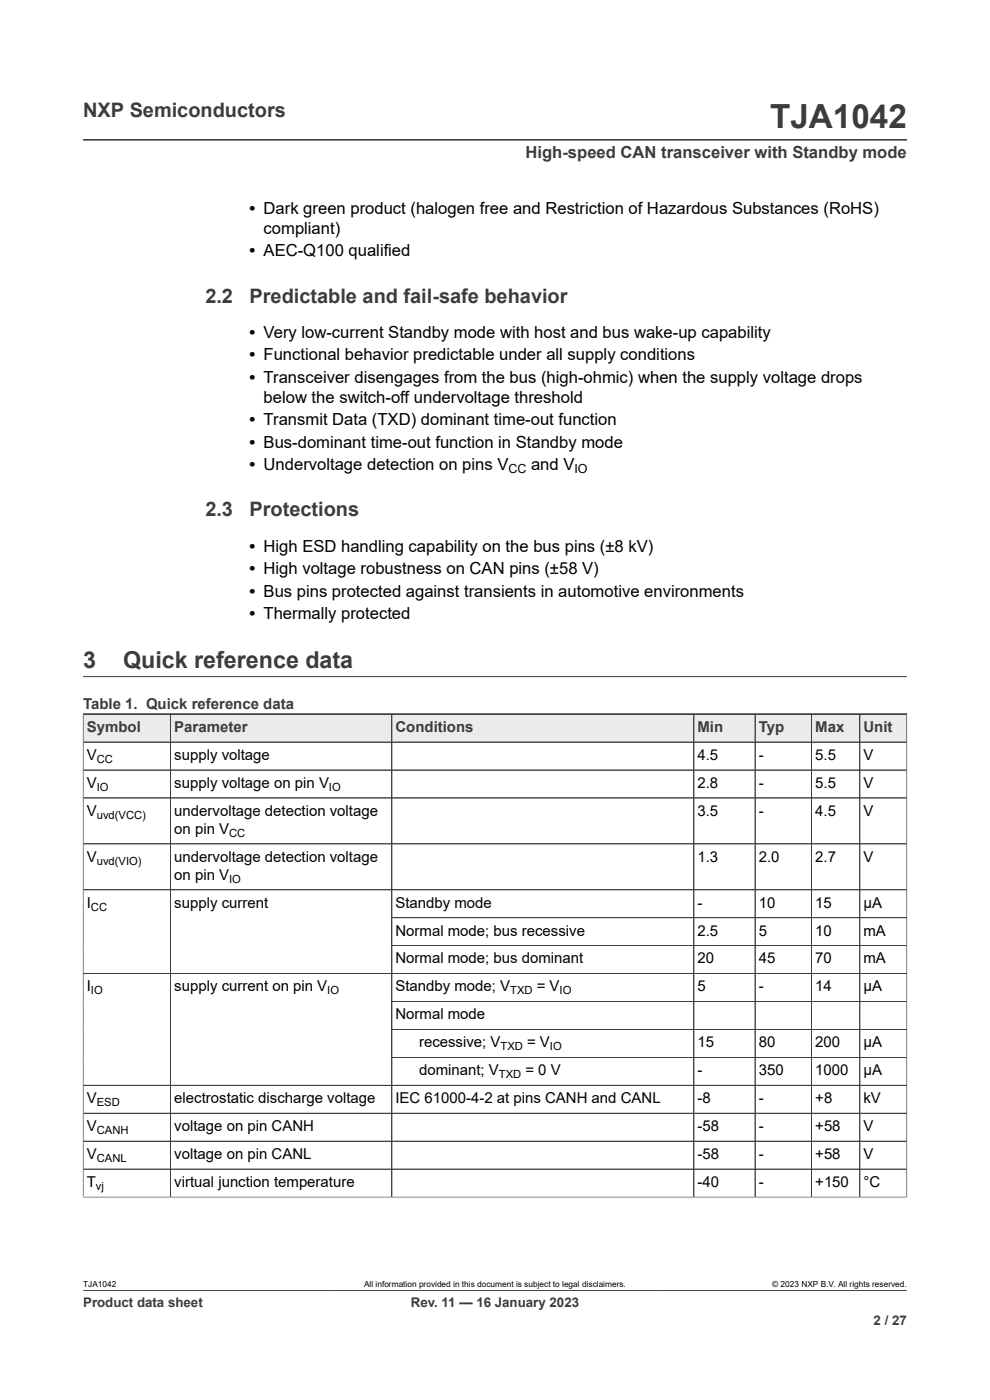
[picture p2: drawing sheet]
<svg xmlns="http://www.w3.org/2000/svg" width="210mm" height="297mm" viewBox="0 0 210 297" stroke-linecap="round" stroke-linejoin="round" font-family="sans-serif">
<defs><g id="words">
<text font-size="7.1" fill="#3c3c3c" x="163.3" y="27.2">TJA1042</text>
<g font-size="4.9" fill="#3c3c3c">
<text x="17.6" y="141.8">3</text>
<text x="26.1" y="141.8">Quick reference data</text>
</g>
<g font-size="4.2" fill="#3c3c3c">
<text x="17.6" y="24.8">NXP Semiconductors</text>
<text x="43.6" y="64.2">2.2</text>
<text x="52.9" y="64.2">Predictable and fail-safe behavior</text>
<text x="43.6" y="109.6">2.3</text>
<text x="52.9" y="109.6">Protections</text>
</g>
<text font-size="3.5" fill="#3c3c3c" x="111.5" y="33.5">High-speed CAN transceiver with Standby mode</text>
<g font-size="3.5">
<text x="52.9" y="45.4">• Dark green product (halogen free and Restriction of Hazardous Substances (RoHS)</text>
<text x="55.9" y="49.6">compliant)</text>
<text x="52.9" y="54.4">• AEC-Q100 qualified</text>
<text x="52.9" y="71.7">• Very low-current Standby mode with host and bus wake-up capability</text>
<text x="52.9" y="76.4">• Functional behavior predictable under all supply conditions</text>
<text x="52.9" y="81.2">• Transceiver disengages from the bus (high-ohmic) when the supply voltage drops</text>
<text x="55.9" y="85.4">below the switch-off undervoltage threshold</text>
<text x="52.9" y="90.2">• Transmit Data (TXD) dominant time-out function</text>
<text x="52.9" y="95">• Bus-dominant time-out function in Standby mode</text>
<text x="52.9" y="99.7">• Undervoltage detection on pins V</text>
<text x="112.7" y="99.7">and V</text>
<text x="52.9" y="117">• High ESD handling capability on the bus pins (±8 kV)</text>
<text x="52.9" y="121.8">• High voltage robustness on CAN pins (±58 V)</text>
<text x="52.9" y="126.6">• Bus pins protected against transients in automotive environments</text>
<text x="52.9" y="131.3">• Thermally protected</text>
</g>
<g font-size="3.2" fill="#3c3c3c">
<text x="17.6" y="150.4">Table 1. Quick reference data</text>
<text x="18.4" y="155.3">Symbol</text>
<text x="37" y="155.3">Parameter</text>
<text x="83.9" y="155.3">Conditions</text>
<text x="147.9" y="155.3">Min</text>
<text x="160.9" y="155.3">Typ</text>
<text x="172.9" y="155.3">Max</text>
<text x="183.2" y="155.3">Unit</text>
</g>
<g font-size="3.2">
<text x="18.4" y="161.2">V</text>
<text x="37" y="161.2">supply voltage</text>
<text x="147.9" y="161.2">4.5</text>
<text x="160.9" y="161.2">-</text>
<text x="172.9" y="161.2">5.5</text>
<text x="183.2" y="161.2">V</text>
<text x="18.4" y="167.1">V</text>
<text x="37" y="167.1">supply voltage on pin V</text>
<text x="147.9" y="167.1">2.8</text>
<text x="160.9" y="167.1">-</text>
<text x="172.9" y="167.1">5.5</text>
<text x="183.2" y="167.1">V</text>
<text x="18.4" y="173.1">V</text>
<text x="37" y="173.1">undervoltage detection voltage</text>
<text x="147.9" y="173.1">3.5</text>
<text x="160.9" y="173.1">-</text>
<text x="172.9" y="173.1">4.5</text>
<text x="183.2" y="173.1">V</text>
<text x="37" y="176.9">on pin V</text>
<text x="18.4" y="182.8">V</text>
<text x="37" y="182.8">undervoltage detection voltage</text>
<text x="147.9" y="182.8">1.3</text>
<text x="160.9" y="182.8">2.0</text>
<text x="172.9" y="182.8">2.7</text>
<text x="183.2" y="182.8">V</text>
<text x="37" y="186.6">on pin V</text>
<text x="18.4" y="192.5">I</text>
<text x="37" y="192.5">supply current</text>
<text x="83.9" y="192.5">Standby mode</text>
<text x="147.9" y="192.5">-</text>
<text x="160.9" y="192.5">10</text>
<text x="172.9" y="192.5">15</text>
<text x="183.2" y="192.5">μA</text>
<text x="83.9" y="198.5">Normal mode; bus recessive</text>
<text x="147.9" y="198.5">2.5</text>
<text x="160.9" y="198.5">5</text>
<text x="172.9" y="198.5">10</text>
<text x="183.2" y="198.5">mA</text>
<text x="83.9" y="204.4">Normal mode; bus dominant</text>
<text x="147.9" y="204.4">20</text>
<text x="160.9" y="204.4">45</text>
<text x="172.9" y="204.4">70</text>
<text x="183.2" y="204.4">mA</text>
<text x="18.4" y="210.3">I</text>
<text x="37" y="210.3">supply current on pin V</text>
<text x="83.9" y="210.3">Standby mode; V</text>
<text x="113.9" y="210.3">= V</text>
<text x="147.9" y="210.3">5</text>
<text x="160.9" y="210.3">-</text>
<text x="172.9" y="210.3">14</text>
<text x="183.2" y="210.3">μA</text>
<text x="83.9" y="216.3">Normal mode</text>
<text x="88.9" y="222.2">recessive; V</text>
<text x="111.8" y="222.2">= V</text>
<text x="147.9" y="222.2">15</text>
<text x="160.9" y="222.2">80</text>
<text x="172.9" y="222.2">200</text>
<text x="183.2" y="222.2">μA</text>
<text x="88.9" y="228.1">dominant; V</text>
<text x="111.5" y="228.1">= 0 V</text>
<text x="147.9" y="228.1">-</text>
<text x="160.9" y="228.1">350</text>
<text x="172.9" y="228.1">1000</text>
<text x="183.2" y="228.1">μA</text>
<text x="18.4" y="234">V</text>
<text x="18.4" y="240">V</text>
<text x="37" y="234">electrostatic discharge voltage</text>
<text x="37" y="240">voltage on pin CANH</text>
<text x="83.9" y="234">IEC 61000-4-2 at pins CANH and CANL</text>
<text x="147.9" y="234">-8</text>
<text x="147.9" y="240">-58</text>
<text x="160.9" y="234">-</text>
<text x="160.9" y="240">-</text>
<text x="172.9" y="234">+8</text>
<text x="172.9" y="240">+58</text>
<text x="183.2" y="234">kV</text>
<text x="183.2" y="240">V</text>
<text x="18.4" y="245.9">V</text>
<text x="37" y="245.9">voltage on pin CANL</text>
<text x="147.9" y="245.9">-58</text>
<text x="160.9" y="245.9">-</text>
<text x="172.9" y="245.9">+58</text>
<text x="183.2" y="245.9">V</text>
<text x="18.4" y="251.8">T</text>
<text x="37" y="251.8">virtual junction temperature</text>
<text x="147.9" y="251.8">-40</text>
<text x="160.9" y="251.8">-</text>
<text x="172.9" y="251.8">+150</text>
<text x="183.2" y="251.8">°C</text>
</g>
<g font-size="2.8" fill="#3c3c3c">
<text x="17.6" y="277.3">Product data sheet</text>
<text x="87.2" y="277.3">Rev. 11 — 16 January 2023</text>
<text x="185.3" y="281">2 / 27</text>
</g>
<g font-size="2.6">
<text x="107.9" y="100.4">CC</text>
<text x="121.9" y="100.4">IO</text>
</g>
<g font-size="2.4">
<text x="20.5" y="161.8">CC</text>
<text x="20.5" y="167.8">IO</text>
<text x="69.8" y="167.8">IO</text>
<text x="20.5" y="173.7">uvd(VCC)</text>
<text x="48.6" y="177.5">CC</text>
<text x="20.5" y="183.4">uvd(VIO)</text>
<text x="48.6" y="187.2">IO</text>
<text x="19.3" y="193.2">CC</text>
<text x="19.3" y="210.9">IO</text>
<text x="69.4" y="210.9">IO</text>
<text x="108.2" y="210.9">TXD</text>
<text x="118.7" y="210.9">IO</text>
<text x="106.2" y="222.8">TXD</text>
<text x="116.7" y="222.8">IO</text>
<text x="105.8" y="228.7">TXD</text>
<text x="20.5" y="234.6">ESD</text>
<text x="20.5" y="240.6">CANH</text>
<text x="20.5" y="246.5">CANL</text>
<text x="20.4" y="252.4">vj</text>
</g>
<g font-size="1.8">
<text x="17.6" y="273.1">TJA1042</text>
<text x="77.2" y="273.1">All information provided in this document is subject to legal disclaimers.</text>
<text x="163.8" y="273.1">© 2023 NXP B.V. All rights reserved.</text>
</g>
</g></defs>
<path d="M17.6 29.7h174.8M17.6 151.5h174.8M17.6 143.5h174.8" fill="none" stroke="#3c3c3c" stroke-width=".21"/>
<path d="M17.7 151.6h18.4v5.8h-18.4z" fill="#ebebeb"/>
<path d="M17.6 151.5h18.6v5.9h-18.6z" fill="none" stroke="#3c3c3c" stroke-width=".21"/>
<path d="M36.3 151.6h46.7v5.8h-46.7z" fill="#ebebeb"/>
<path d="M36.2 151.5h46.9v5.9h-46.9z" fill="none" stroke="#3c3c3c" stroke-width=".21"/>
<path d="M83.2 151.6h63.9v5.8h-63.9z" fill="#ebebeb"/>
<path d="M83.1 151.5h64.1v5.9h-64.1z" fill="none" stroke="#3c3c3c" stroke-width=".21"/>
<path d="M147.2 151.6h12.9v5.8h-12.9z" fill="#ebebeb"/>
<path d="M147.2 151.5h13v5.9h-13z" fill="none" stroke="#3c3c3c" stroke-width=".21"/>
<path d="M160.2 151.6h11.9v5.8h-11.9z" fill="#ebebeb"/>
<path d="M160.2 151.5h12v5.9h-12z" fill="none" stroke="#3c3c3c" stroke-width=".21"/>
<path d="M172.2 151.6h10.1v5.8h-10.1z" fill="#ebebeb"/>
<path d="M172.2 151.5h10.2v5.9h-10.2z" fill="none" stroke="#3c3c3c" stroke-width=".21"/>
<path d="M182.5 151.6h9.8v5.8h-9.8z" fill="#ebebeb"/>
<g fill="none" stroke="#3c3c3c" stroke-width=".21">
<path d="M17.6 157.4h174.8M17.6 151.6v102.4M17.6 151.5h174.8v102.5M36.2 151.6v102.4M83.1 151.6v102.4M147.2 151.6v102.4M160.2 151.6v102.4M172.2 151.6v102.4M182.4 151.5v102.5M17.6 163.4h174.8M17.6 169.3h174.8M17.6 179h174.8"/>
<path d="M17.6 188.8h174.8M83.1 194.7h109.3M17.6 206.5h174.8M83.1 200.6h109.3M83.1 212.5h109.3M83.1 218.4h109.3M17.6 230.2h174.8M17.6 236.2h174.8M83.1 224.3h109.3M17.6 254h174.8M17.6 242.1h174.8M17.6 248h174.8"/>
<path d="M17.6 273.8h174.8"/>
</g>
<use href="#words"/>
</svg>
